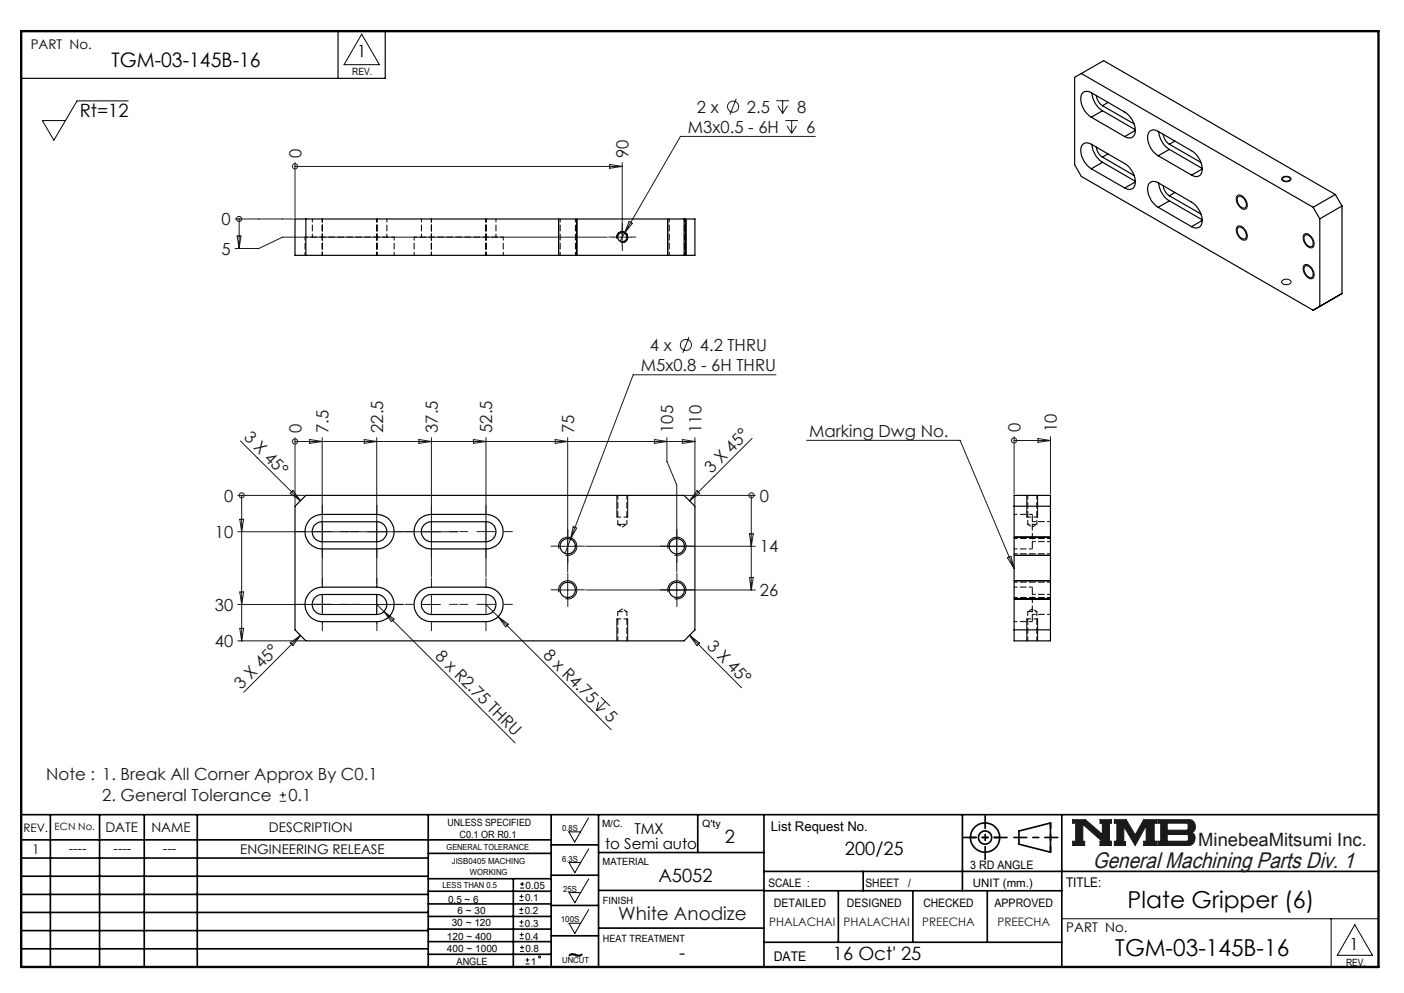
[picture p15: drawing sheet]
<svg xmlns="http://www.w3.org/2000/svg" width="297mm" height="210mm" viewBox="0 0 297 210" stroke-linecap="round" stroke-linejoin="round" font-family="sans-serif">
<defs><g id="words">
<g font-size="4.9">
<text x="238.5" y="192">Plate Gripper (6)</text>
<text x="120.1" y="203.7">~</text>
<text x="235.9" y="202.1">TGM-03-145B-16</text>
</g>
<text font-size="4.7" fill="#191924" x="231.2" y="183.6">General Machining Parts Div. 1</text>
<text font-size="4.2" x="23.6" y="14.3">TGM-03-145B-16</text>
<g font-size="3.9">
<text x="16.9" y="24.6">Rt=12</text>
<text x="153.3" y="178.4">2</text>
<text x="178.7" y="180.8">200/25</text>
<text x="139.3" y="186.6">A5052</text>
<text x="143.7" y="202.9">-</text>
<text x="176.2" y="203.1">16 Oct' 25</text>
</g>
<g font-size="3.9" fill="#191924">
<text x="253.5" y="178.9">MinebeaMitsumi Inc.</text>
<text x="130.8" y="194.7">White Anodize</text>
</g>
<g font-size="3.5">
<text x="75.6" y="12.1">1</text>
<text x="285.5" y="200.9">1</text>
</g>
<g font-size="3.5" fill="#191924">
<text x="147.4" y="23.9">2 x</text>
<text x="158" y="23.9">2.5</text>
<text x="168.6" y="23.9">8</text>
<text x="145.5" y="28.1">M3x0.5 - 6H</text>
<text x="170.5" y="28.1">6</text>
<text x="63.8" y="33.4" transform="rotate(-90 63.8 33.4)">0</text>
<text x="133" y="33.4" transform="rotate(-90 133 33.4)">90</text>
<text x="46.8" y="47.6">0</text>
<text x="46.8" y="53.9">5</text>
<text x="137.5" y="74.3">4 x</text>
<text x="148" y="74.3">4.2 THRU</text>
<text x="135.6" y="78.5">M5x0.8 - 6H THRU</text>
<text x="51.4" y="92.7" transform="rotate(45 51.4 92.7)">3 X 45°</text>
<text x="63.8" y="91.6" transform="rotate(-90 63.8 91.6)">0</text>
<text x="69.5" y="91.6" transform="rotate(-90 69.5 91.6)">7.5</text>
<text x="81.1" y="91.6" transform="rotate(-90 81.1 91.6)">22.5</text>
<text x="92.6" y="91.6" transform="rotate(-90 92.6 91.6)">37.5</text>
<text x="104.1" y="91.6" transform="rotate(-90 104.1 91.6)">52.5</text>
<text x="121.4" y="91.6" transform="rotate(-90 121.4 91.6)">75</text>
<text x="142.4" y="91.6" transform="rotate(-90 142.4 91.6)">105</text>
<text x="148.4" y="91.6" transform="rotate(-90 148.4 91.6)">110</text>
<text x="171.2" y="92.3">Marking Dwg No.</text>
<text x="215.9" y="91.3" transform="rotate(-90 215.9 91.3)">0</text>
<text x="223.6" y="91.3" transform="rotate(-90 223.6 91.3)">10</text>
<text x="150.5" y="100.2" transform="rotate(-45 150.5 100.2)">3 X 45°</text>
<text x="47.4" y="106.1">0</text>
<text x="160.8" y="106.1">0</text>
<text x="45.5" y="113.8">10</text>
<text x="160.8" y="116.8">14</text>
<text x="45.5" y="129.1">30</text>
<text x="160.8" y="126.1">26</text>
<text x="45.5" y="136.8">40</text>
<text x="149.4" y="136.8" transform="rotate(45 149.4 136.8)">3 X 45°</text>
<text x="91.9" y="139" transform="rotate(45 91.9 139)">8 x R2.75 THRU</text>
<text x="114.7" y="138.7" transform="rotate(45 114.7 138.7)">8 x R4.75</text>
<text x="51" y="145.8" transform="rotate(-45 51 145.8)">3 X 45°</text>
<text x="127.7" y="151.7" transform="rotate(45 127.7 151.7)">5</text>
<text x="9.8" y="164.9">Note : 1. Break All Corner Approx By C0.1</text>
<text x="21.6" y="169.4">2. General Tolerance</text>
<text x="61" y="169.4">0.1</text>
</g>
<g font-size="3.2">
<text x="128" y="179.5">to Semi auto</text>
<text x="134.2" y="176.3">TMX</text>
</g>
<g font-size="2.8">
<text x="6.5" y="10.4">PART No.</text>
<text x="22.3" y="175.9">DATE</text>
<text x="32" y="175.9">NAME</text>
<text x="56.9" y="175.9">DESCRIPTION</text>
<text x="163.1" y="175.7">List Request No.</text>
<text x="6.8" y="180.6">1</text>
<text x="14.5" y="180.3">----</text>
<text x="24" y="180.3">----</text>
<text x="34.5" y="180.3">---</text>
<text x="50.8" y="180.7">ENGINEERING RELEASE</text>
<text x="225.5" y="187.6">TITLE:</text>
<text x="225.6" y="197.2">PART No.</text>
<text x="163.7" y="203.2">DATE</text>
</g>
<g font-size="2.5">
<text x="4.9" y="175.9">REV.</text>
<text x="205.2" y="183.8">3 RD ANGLE</text>
<text x="162.5" y="187.5">SCALE :</text>
<text x="163.7" y="191.7">DETAILED</text>
<text x="179.2" y="191.9">DESIGNED</text>
<text x="183.1" y="187.5">SHEET</text>
<text x="192.1" y="187.5">/</text>
<text x="195.3" y="191.9">CHECKED</text>
<text x="205.8" y="187.5">UNIT (mm.)</text>
<text x="210.4" y="191.9">APPROVED</text>
</g>
<g font-size="2.5" fill="#191924">
<text x="162.7" y="195.9">PHALACHAI PHALACHAI</text>
<text x="195.1" y="195.9">PREECHA</text>
<text x="211" y="195.9">PREECHA</text>
</g>
<g font-size="2.1">
<text x="74.5" y="16">REV.</text>
<text x="11.6" y="175.6">ECN No.</text>
<text x="94.7" y="174.7">UNLESS SPECIFIED</text>
<text x="97.2" y="177.3">C0.1 OR R0.1</text>
<text x="127.3" y="174.9">M/C.</text>
<text x="148.6" y="175">Q'ty</text>
<text x="127.5" y="183">MATERIAL</text>
<text x="94.8" y="191">0.5 ~ 6</text>
<text x="111.1" y="190.6">0.1</text>
<text x="111.2" y="188">0.05</text>
<text x="127.6" y="191.1">FINISH</text>
<text x="95.6" y="195.9">30 ~ 120</text>
<text x="96.8" y="193.3">6 ~ 30</text>
<text x="111" y="193.4">0.2</text>
<text x="111.1" y="196.1">0.3</text>
<text x="94.5" y="198.8">120 ~ 400</text>
<text x="94.5" y="201.3">400 ~ 1000</text>
<text x="111.1" y="198.7">0.4</text>
<text x="111.2" y="201.4">0.8</text>
<text x="127.6" y="199.2">HEAT TREATMENT</text>
<text x="96.6" y="204.1">ANGLE</text>
<text x="112.3" y="204.1">1</text>
<text x="284.7" y="204.3">REV.</text>
</g>
<g font-size="1.8">
<text x="94.5" y="179.8">GENERAL TOLERANCE</text>
<text x="118.9" y="175.7">0.8S</text>
<text x="95.6" y="182.8">JISB0405 MACHING</text>
<text x="99.4" y="185.1">WORKING</text>
<text x="118.9" y="182.2">6.3S</text>
<text x="93.6" y="187.8">LESS THAN 0.5</text>
<text x="119.1" y="188.6">25S</text>
<text x="118.6" y="195.1">100S</text>
<text x="118.9" y="203.6">UNCUT</text>
</g>
</g></defs>
<g fill="none" stroke="#000" stroke-width=".35">
<path d="M4.5 172.3h287.1M4.5 177.6h112.1M10.7 172.3v32.2M21.1 172.3v32.2M30.5 172.3v32.2M41.7 172.3v32.2M90.6 172.3v32.2M116.6 172.3v32.2M116.6 178.7h10M126.6 172.3v32.2M147.6 172.3v8M161.6 172.3v32.2"/>
<path d="M203.6 172.3v16.1M215.5 175.7l6.7-1.6v6.1l-6.7-1.7zM224.6 172.3v32.2M4.5 185.3h86.1M4.5 181.5h86.1M4.5 189.2h86.1M4.5 193h86.1M4.5 196.8h86.1M90.6 199.1h26M90.6 193.8h26M90.6 188.5h26M90.6 191.2h26"/>
<path d="M90.6 180.5h26M90.6 185.8h26M90.6 196.5h26M108.6 185.8v18.5M116.6 185.1h10M116.6 191.5h10M116.6 197.9h10M126.6 196.3h35M126.6 188.3h35M126.6 180.3h35M161.6 184.3h130M161.6 199.3h63"/>
<path d="M161.6 188.4h63M177.3 188.4v10.9M182.6 184.3v4.1M193.1 188.4v10.9M208.8 188.4v10.9M4.5 200.7h86.1M90.6 201.8h26"/>
<circle cx="208.4" cy="177.1" r="3.1"/>
<circle cx="208.4" cy="177.1" r="1.4"/>
</g>
<path d="M226.9 173.3h2.7l3.6 3.2v-2.4h-.5v-.8h2.4v.8h-.4v3.8h.4v.9h-2.4v-.9h.5l-4.1-3.6v3.6h.3v.9h-2.5v-.9h.6v-3.8h-.6zM235.7 173.3h2.5l1.9 3.3 1.8-3.3h2.8v.8h-.5v3.8h.5v.9h-2.8v-.9h.6v-3.3l-2.4 4.2-2.4-4v3.2h.4v.8h-2.4v-.9h.6v-3.8h-.6zM244.9 173.3h6.6a1.48 1.48 0 0 1 1.3 1.2 1.48 1.48 0 0 1-.7 1.6 1.48 1.48 0 0 1 .7 1.6 1.48 1.48 0 0 1-1.4 1.1h-6.5v-.9h.6v-3.8h-.6zM246.9 174.1h4.1l.3 .2v1l-.3 .3h-4.1zM246.9 176.5h4.2l.3 .3v.8l-.4 .3h-4.1z" fill="none" stroke="#191924" stroke-width=".21"/>
<path d="M76.5 7.2l3.8 6.5h-7.5zM120.3 175.9h2.5l-1.2 2.2zM124.5 173l-1.7 2.9M124.5 179.5l-1.7 2.9M120.4 182.4h2.4l-1.2 2.2zM120.4 188.8h2.4l-1.2 2.1zM120.4 195.3h2.4l-1.2 2.1zM124.5 185.9l-1.7 2.9M124.5 192.4l-1.7 2.9M224.6 194.3h67M281.6 194.3v10.2M286.6 195.6l3.7 6.4h-7.4z" fill="none" stroke="#000" stroke-width=".21"/>
<path d="M4.5 6.6h287.1" fill="none" stroke="#000" stroke-width=".21" stroke-dasharray="6.3 1.3 1.3 1.3" stroke-dashoffset="1.9"/>
<path d="M71.5 6.6v10M81.5 6.6v10h-77" fill="none" stroke="#000" stroke-width=".25"/>
<path d="M205.3 177.1h6.2M222.2 174v6.2" fill="none" stroke="#000" stroke-width=".35" stroke-dasharray="15.2 1.3 1.3 1.3" stroke-dashoffset="14.1"/>
<path d="M203.8 177.1h9.2M208.4 172.5v9.2M214.5 177.1h9.3" fill="none" stroke="#000" stroke-width=".35" stroke-dasharray="15.2 1.3 1.3 1.3" stroke-dashoffset="12.5"/>
<path d="M4.5 6.6h287.1v197.9h-287.1z" fill="none" stroke="#000" stroke-width=".5"/>
<path d="M226.9 173.3v.8h.6v3.8h-.6v.9h2.5v-.9h-.3v-3.6l4.1 3.6h-.5v.9h2.4v-.9h-.4v-3.8h.4v-.8h-2.4v.8h.5v2.4l-3.6-3.2zM235.7 173.3v.8h.6v3.8h-.6v.9h2.4v-.8h-.4v-3.2l2.4 4 2.4-4.2v3.3h-.6v.9h2.8v-.9h-.5v-3.8h.5v-.8h-2.8l-1.8 3.3-1.9-3.3zM246.9 176.5h4.2l.3 .2v1l-.3 .2h-4.2zM244.9 173.3v.8h.6v3.8h-.6v.9h6.9l.7-.5 .3-.9-.1-.7-.6-.6a1.48 1.48 0 0 0 .7-1.6 1.48 1.48 0 0 0-1.3-1.2zM246.9 174.1h4.1l.3 .2v1.1l-.2 .2h-4.2z" fill-rule="evenodd" fill="#191924"/>
<g fill="none" stroke="#191924" stroke-width=".21">
<path d="M62.4 35.2h.1M62.4 34.4v11.6M62.4 35.2h69.2M129 34.8l2.6 .4-2.6 .4zM131.6 34.4v17.7M155.8 20.9l-1.4 3.3M164.2 21.3h2.7M164.5 22.4l1.1 1.6M165.6 21.3v2.7M166.1 25.5h2.7M166.5 26.6l1 1.6M166.6 22.4l-1 1.6"/>
<path d="M167.5 25.5v2.7M168.5 26.6l-1 1.6M172.5 28.8h-28.6l-11.8 20.5M49.7 46.3h12.4M50.2 49.9h.8l-.4 2.7zM50.6 46.3h.1M50.6 46.3v6.3M128.4 50.2h-68.6l-5 2.4h-5.1M129.7 50.2h3.9M132.1 49.3l-.9 1.7M133.1 46.8l.7 .4-1.7 2.1zM145.8 71.3l-1.4 3.3"/>
<path d="M164.1 79.3h-30.2l-14.4 37.7M50.9 93.3l12.7 12.6M62.4 93.4h.1M62.4 92.6v14.2M62.4 93.4h84.6M65.5 92.9l2.7 .5-2.7 .4zM68.2 92.6v30.9M77 92.9l2.7 .5-2.7 .4zM79.7 92.6v30.9M88.6 92.9l2.7 .5-2.7 .4zM91.3 92.6v29.3M100.2 92.9l2.6 .5-2.6 .4z"/>
<path d="M102.8 92.6v29.3M117.4 92.9l2.7 .5-2.7 .4zM120.1 92.6v28.3M138.4 92.9l2.7 .5-2.7 .4zM141.1 92.6v5l2.1 4.9v18.4M144.4 92.9l2.6 .5-2.6 .4zM147 92.6v14.2M159.1 92.7l-13.2 13.2M170.6 93.1h32.5l11.4 27.2M214.5 93.2h.1M214.5 92.3v12.1M214.5 93.2h7.7"/>
<path d="M219.6 92.7l2.6 .5-2.6 .3zM222.2 92.3v12.1M50.3 104.8h14.1M50.3 112.5h46.6M50.7 109.8h.8l-.4 2.7zM51.1 104.8h.1M51.1 104.8v30.7M62 103.7l1.6 2.2-2.2-1.6zM118.2 115.5h3.8M121.2 111.4l.8 .3-1.3 2.3zM123.9 115.5h35.9M145 104.8h14.8"/>
<path d="M147.5 103.7l.5 .6-2.1 1.6zM158.5 112.9h.8l-.4 2.6zM158.9 104.8h.1M158.9 104.8v20M213.1 118l.8-.4 .6 2.7zM50.3 127.8h35.1M50.3 135.5h14.1M50.7 125.2h.8l-.4 2.6zM50.7 132.9h.8l-.4 2.6zM61.4 136l2.2-1.6-1.6 2.1zM63.6 134.4l-12 12M79.7 125.9v3.8"/>
<path d="M79.7 127.8l1.5 1.5M81.2 129.3l27.8 27.8M81.2 129.3l2.2 1.6-.6 .6zM89.3 127.8h3.9M91.3 125.9v3.8M102.8 127.8l2.6 2.6M105.4 130.4l23.9 23.9M105.4 130.4l2.1 1.6-.5 .6zM118.2 124.8h3.8M120.1 122.8v3.9M123.9 124.8h35.9M143.2 122.8v3.9"/>
<path d="M145.9 134.4l2.1 1.6-.6 .6zM145.9 134.4l11 11M158.5 122.1h.8l-.4 2.7zM126.6 148.4l-.4 1.9M127.1 147.5l1.9 1.8M128.1 149.9l-1.9 .4M128.1 148.4l-1.9 1.9M59.2 169.5h1.3M59.2 168.1h1.3M59.8 167.5v1.3"/>
<circle cx="62.4" cy="35.2" r=".54"/>
<circle cx="155.1" cy="22.6" r="1.18"/>
<circle cx="50.6" cy="46.3" r=".54"/>
<circle cx="145.1" cy="72.9" r="1.18"/>
<circle cx="62.4" cy="93.4" r=".54"/>
<circle cx="214.5" cy="93.1" r=".54"/>
<circle cx="51.1" cy="104.7" r=".54"/>
<circle cx="158.9" cy="104.7" r=".54"/>
</g>
<g fill="none" stroke="#000" stroke-width=".21">
<path d="M27.1 21.3h-10.8l-4.9 8.4-2.4-4.2h4.9M271.2 37.6a1.24 1.24 0 0 1 1.9 .3 1.14 1.14 0 0 1-2-.1zM118.2 46.3v7.7M122 46.3v7.7M130.5 50.4a1.16 1.16 0 0 1 1.1-1.4 1.16 1.16 0 0 1 1.2 1.3 1.16 1.16 0 0 1-1.5 1M141.3 46.3v7.7M145.1 46.3v7.7M261.7 48a1.19 1.19 0 0 1 1.8 .7 1.47 1.47 0 0 1-.1 2.1 2.14 2.14 0 0 1-1.7-2.8zM261.7 41.5a1.19 1.19 0 0 1 1.8 .7 1.43 1.43 0 0 1-.1 2 2.07 2.07 0 0 1-1.9-2.2zM271.2 59.4a1.19 1.19 0 0 1 1.9 .3 1.16 1.16 0 0 1-2-.1zM275.9 56a1.83 1.83 0 0 1 2.1 1.7v.1a.81 .81 0 0 1-.4 1.1 .81 .81 0 0 1-1-.3 2.02 2.02 0 0 1-.7-2.6zM275.9 49.5a1.83 1.83 0 0 1 2.1 1.6v.2a.81 .81 0 0 1-.4 1.1 .81 .81 0 0 1-1-.3 2.02 2.02 0 0 1-.7-2.6z"/>
<path d="M118.3 116a1.93 1.93 0 0 1 1.7-2.4 1.93 1.93 0 0 1 2 2.1 1.93 1.93 0 0 1-2.4 1.7M130.5 104.8v4.6M132.8 104.8v4.6M141.3 116a1.93 1.93 0 0 1 1.7-2.4 1.93 1.93 0 0 1 2.1 2.1 1.93 1.93 0 0 1-2.4 1.7M214.5 113.6h7.7M214.5 117.4h7.7M217.2 104.8v4.6M219.5 104.8v4.6M118.3 125.3a1.92 1.92 0 0 1 1.6-2.5 1.92 1.92 0 0 1 2.1 2.1 1.92 1.92 0 0 1-2.4 1.7M130.5 130.9v4.6M132.8 130.9v4.6M141.3 125.3a1.92 1.92 0 0 1 1.7-2.5 1.92 1.92 0 0 1 2.1 2.1 1.92 1.92 0 0 1-2.4 1.7"/>
<path d="M214.5 122.8h7.7M214.5 126.7h7.7M217.2 130.9v4.6M219.5 130.9v4.6M109.9 193.2h.8M109.9 192.3h.8M109.9 195.9h.8M109.9 195h.8M109.9 190.4h.8M109.9 189.6h.8M109.9 198.5h.9M109.9 197.7h.9"/>
<path d="M110 187.8h.9M110 187h.9M110.3 191.9v.8M110.3 189.2v.8M110.3 194.6v.8M110.3 197.2v.9M110.4 199.9v.9M110.5 186.5v.9M110 201.2h.8M110 200.4h.8M111.2 203.9h.8M111.2 203h.8"/>
<path d="M111.6 202.6v.8"/>
<circle cx="114.1" cy="202.4" r=".21"/>
</g>
<path d="M130.5 109.4h2.3M130.7 104.7v6.2M132.6 110.9v-6.2M217.2 109.4h2.3M217.4 104.7v6.2M219.3 110.9v-6.2M130.7 129.4v6.1M132.6 135.5v-6.1M132.8 130.9h-2.3M217.4 129.4v6.1M219.3 135.5v-6.1M219.5 130.9h-2.3" fill="none" stroke="#000" stroke-width=".21" stroke-dasharray="1.3 .6" stroke-dashoffset=".4"/>
<g fill="none" stroke="#191924" stroke-width=".21" stroke-dasharray="15.2 1.3 1.3 1.3">
<path d="M129.7 50.1h-.9M131.6 48.2v-.9M131.6 52.1v.9M133.6 50.1h.9M64.3 112.4h-1.7M68.2 112.4h-1.9M68.2 112.4v2M68.2 112.4h1.9M68.2 112.4v-1.9M68.2 116.3v1.7M68.2 108.6v-1.7M72 112.4h1.8"/>
<path d="M75.9 112.4h-1.8M79.7 116.3v1.7M79.7 108.6v-1.7M83.6 112.4h1.7M87.4 112.4h-1.7M91.3 108.6v-1.7M91.3 116.3v1.7M95.1 112.4h1.7M99 112.4h-1.8M102.8 112.4h1.9M102.8 112.4v-1.9M102.8 112.4h-1.9"/>
<path d="M102.8 112.4v2M102.8 108.6v-1.7M102.8 116.3v1.7M106.6 112.4h1.8M118.2 115.5h-1.6M120.1 113.6v-1.6M120.1 117.4v1.6M122 115.5h1.6M141.3 115.5h-1.7M143.2 113.6v-1.6M143.2 117.4v1.6M145.1 115.5h1.6"/>
<path d="M64.3 127.8h-.2M64.3 127.8h-1.7M68.2 127.8h-1.9M68.2 127.8v1.9M68.2 127.8h1.9M68.2 127.8v-1.9M68.2 131.7v.2M68.2 124v-.2M68.2 131.7v1.7M68.2 124v-1.8M72 127.8h.2M72 127.8h1.8"/>
<path d="M75.9 127.8h-.2M75.9 127.8h-1.8M79.7 131.7v.2M79.7 124v-.2M79.7 131.7v1.7M79.7 124v-1.8M83.6 127.8h.2M83.6 127.8h1.7M87.4 127.8h-1.7M91.3 124v-1.8M91.3 131.7v1.7M95.1 127.8h1.7"/>
<path d="M99 127.8h-1.8M102.8 127.8h1.9M102.8 127.8v-1.9M102.8 127.8h-1.9M102.8 127.8v1.9M102.8 124v-1.8M102.8 131.7v1.7M106.6 127.8h1.8M118.2 124.7h-1.6M120.1 122.8v-1.6M120.1 126.7v1.6M122 124.7h1.6"/>
<path d="M141.3 124.7h-1.7M143.2 122.8v-1.6M143.2 126.7v1.6M145.1 124.7h1.6"/>
</g>
<g fill="none" stroke="#000" stroke-width=".25">
<path d="M228.7 15.5l49.1 28.3M231 19.7a5 5 0 0 0 2.2 3.7M230.9 24.8a4.6 4.6 0 0 1-2.1-4.8 1.32 1.32 0 0 1 2.1-.4l7 4.1a4.5 4.5 0 0 1 2.1 4.8 1.32 1.32 0 0 1-2.1 .4M230.9 35.7a4.7 4.7 0 0 1-2.1-4.8 1.34 1.34 0 0 1 2.1-.4l7 4.1a4.4 4.4 0 0 1 2.1 4.8 1.34 1.34 0 0 1-2.1 .3M230.9 24.8l7 4.1M230.9 35.7l7 4M231 30.6a5 5 0 0 0 2.2 3.7M231.9 20.2a3.1 3.1 0 0 0 1.3 2.2M231.9 31.1a2.96 2.96 0 0 0 1.3 2.1M233.2 23.4l7 4M233.2 22.4l6.7 3.8M233.2 34.3l7 4"/>
<path d="M233.2 23.4l-2.3 1.4M233.2 33.2l6.7 3.9M233.2 34.3l-2.3 1.4M234.4 21.7l-1.2 .7M234.4 32.6l-1.2 .6M240.2 27.6l-2.3 1.3M240.2 38.5l-2.3 1.2M245 32.9a4.6 4.6 0 0 1-2.1-4.7 1.34 1.34 0 0 1 2.1-.4l7.1 4.1a4.4 4.4 0 0 1 2 4.7 1.34 1.34 0 0 1-2 .4M245 32.9l7.1 4.1M245.1 27.9a5.2 5.2 0 0 0 2.3 3.7M245.1 38.7a5 5 0 0 0 2.3 3.8M246.1 28.4a2.96 2.96 0 0 0 1.3 2.1"/>
<path d="M246.1 39.3a3.1 3.1 0 0 0 1.3 2.1M247.4 31.6l6.9 4M247.4 30.5l6.6 3.9M247.4 31.6l-2.4 1.3M248.5 29.8l-1.1 .7M254.3 35.7l-2.2 1.3M271.4 37.6a1.04 1.04 0 0 1 1.5 .2 .94 .94 0 0 1-1.6 0zM62.4 46.3h84.6v7.7h-84.6zM64.7 46.3v7.7M144.7 46.3v7.7M245 43.8a4.6 4.6 0 0 1-2.1-4.7 1.32 1.32 0 0 1 2.1-.4l7.1 4a4.5 4.5 0 0 1 2 4.8 1.32 1.32 0 0 1-2 .4M245 43.8l7.1 4.1"/>
<path d="M247.4 42.5l6.9 4M247.4 41.4l6.6 3.9M247.4 42.5l-2.4 1.3M248.5 40.7l-1.1 .7M254.3 46.6l-2.2 1.3M261.9 41.7a1.18 1.18 0 0 1 1.6 .9 .78 .78 0 0 1 .2 1 .78 .78 0 0 1-1 .3 1.89 1.89 0 0 1-.8-2.2zM262 48.1a1.57 1.57 0 0 1 1.7 1.5 .67 .67 0 0 1-.3 .9 .67 .67 0 0 1-.9-.2 1.62 1.62 0 0 1-.5-2.2zM276 56.3a1.41 1.41 0 0 1 1.8 1.5 .67 .67 0 0 1-.3 .9 .67 .67 0 0 1-.9-.3 1.76 1.76 0 0 1-.6-2.1zM276.1 49.7a1.62 1.62 0 0 1 1.4 2.4 1.66 1.66 0 0 1-1.5-2.3zM277.8 43.8l1.4 2.5M279.2 46.3v18.5l-1.4 .8M282.5 41.1l-49-28.3-6.2 3.6v18.4l1.4 2.5 49.1 28.3"/>
<path d="M282.5 41.1l-4.7 2.7M282.5 41.1l1.4 2.5M283.9 43.6l-4.7 2.7M283.9 43.6v18.5M283.9 62.1l-6.1 3.5M283.9 62.1l-1.4 .8M64.7 104.8h80l2.3 2.3v26.1l-2.3 2.3h-80l-2.3-2.3v-26.1zM65.6 109.8l1.2-.7 1.4-.3h11.5a3.7 3.7 0 0 1 3.7 3.6 3.7 3.7 0 0 1-3.7 3.7h-11.5a3.7 3.7 0 0 1-3.4-2.3 3.7 3.7 0 0 1 .8-4zM66.5 111.1l1-.7 .7-.1h11.5a2.12 2.12 0 0 1 2.1 2.2 2.12 2.12 0 0 1-2.1 2.1h-11.5a2.12 2.12 0 0 1-2-1.3 2.12 2.12 0 0 1 .3-2.2zM88.7 109.8l1.2-.7 .9-.3h12a3.7 3.7 0 0 1 3.6 3.6 3.7 3.7 0 0 1-3.6 3.7h-11.5a3.7 3.7 0 0 1-3.4-2.3 3.7 3.7 0 0 1 .8-4zM89.6 111.1l.9-.7 .8-.1h11.5a2.12 2.12 0 0 1 2.1 2.2 2.12 2.12 0 0 1-2.1 2.1h-11.5a2.12 2.12 0 0 1-2-1.3 2.12 2.12 0 0 1 .3-2.2zM214.5 104.8h7.7v30.7h-7.7z"/>
<path d="M214.5 107.1h7.7M65.6 125.3l1.2-.8 .9-.3h12a3.7 3.7 0 0 1 3.7 3.6 3.7 3.7 0 0 1-3.7 3.7h-11.5a3.6 3.6 0 0 1-3.4-2.3 3.6 3.6 0 0 1 .8-3.9zM66.5 126.5l1-.7 .7-.1h11.5a2.12 2.12 0 0 1 2.1 2.1 2.12 2.12 0 0 1-2.1 2.2h-11.5a2.12 2.12 0 0 1-2-1.3 2.12 2.12 0 0 1 .3-2.2zM88.7 125.3l1.2-.8 .9-.3h12a3.7 3.7 0 0 1 3.6 3.6 3.7 3.7 0 0 1-3.6 3.7h-11.5a3.6 3.6 0 0 1-3.4-2.3 3.6 3.6 0 0 1 .8-3.9zM89.6 126.5l.9-.7 .8-.1h11.5a2.12 2.12 0 0 1 2.1 2.1 2.12 2.12 0 0 1-2.1 2.2h-11.5a2.12 2.12 0 0 1-2-1.3 2.12 2.12 0 0 1 .3-2.2zM214.5 133.2h7.7"/>
<circle cx="131.6" cy="50.1" r=".96"/>
<circle cx="120.1" cy="115.5" r="1.61"/>
<circle cx="143.2" cy="115.5" r="1.61"/>
<circle cx="120.1" cy="124.8" r="1.62"/>
<circle cx="143.2" cy="124.8" r="1.62"/>
</g>
<path d="M130.7 110.9h.9M131.6 110.9h1" fill="none" stroke="#000" stroke-width=".21" stroke-dasharray="1.3 .6" stroke-dashoffset=".5"/>
<path d="M217.4 110.9h1.9M132.6 129.4h-1.9M219.3 129.4h-1.9" fill="none" stroke="#000" stroke-width=".21" stroke-dasharray="1.3 .6" stroke-dashoffset="1"/>
<g fill="none" stroke="#000" stroke-width=".21" stroke-dasharray="1.3 .6" stroke-dashoffset=".6">
<path d="M64.5 50.1v3.9M66.1 46.3v3.8M68.2 50.1v3.9M68.2 50.1v-3.8M79.7 50.1h-11.5M79.7 50.1v3.9M79.7 50.1v-3.8M81.8 50.1v-3.8M83.4 54v-3.9M87.6 50.1v3.9M89.1 46.3v3.8M91.3 50.1v3.9"/>
<path d="M91.3 50.1v-3.8M102.8 50.1h-11.5M102.8 50.1v3.9M102.8 50.1v-3.8M104.9 50.1v-3.8M106.5 54v-3.9M118.5 46.3v7.7M121.7 54v-7.7M141.6 46.3v7.7M144.8 54v-7.7M130.7 110.9l.9 .6M131.6 111.5l1-.6"/>
<path d="M214.5 117.1h7.7M217.4 110.9l1 .6M218.4 116.1h-3.9M218.4 108.8h-3.9M218.4 114.5h3.8M218.4 110.3h3.8M218.4 111.5l.9-.6M222.2 113.9h-7.7M131.6 128.8l-.9 .6M132.6 129.4l-1-.6M214.5 126.4h7.7M218.4 131.5h-3.9"/>
<path d="M218.4 124.2h-3.9M218.4 125.7h3.8M218.4 129.9h3.8M218.4 128.8l-1 .6M219.3 129.4l-.9-.6M222.2 123.1h-7.7"/>
</g>
<path d="M68.2 50.1h-3.7M83.4 50.1h-3.7M91.3 50.1h-3.7M106.5 50.1h-3.7" fill="none" stroke="#000" stroke-width=".21" stroke-dasharray="1.3 .6" stroke-dashoffset=".7"/>
<path d="M218.4 116.1v-7.3M218.4 131.5v-7.3" fill="none" stroke="#000" stroke-width=".21" stroke-dasharray="1.3 .6" stroke-dashoffset="-.2"/>
<use href="#words"/>
</svg>
